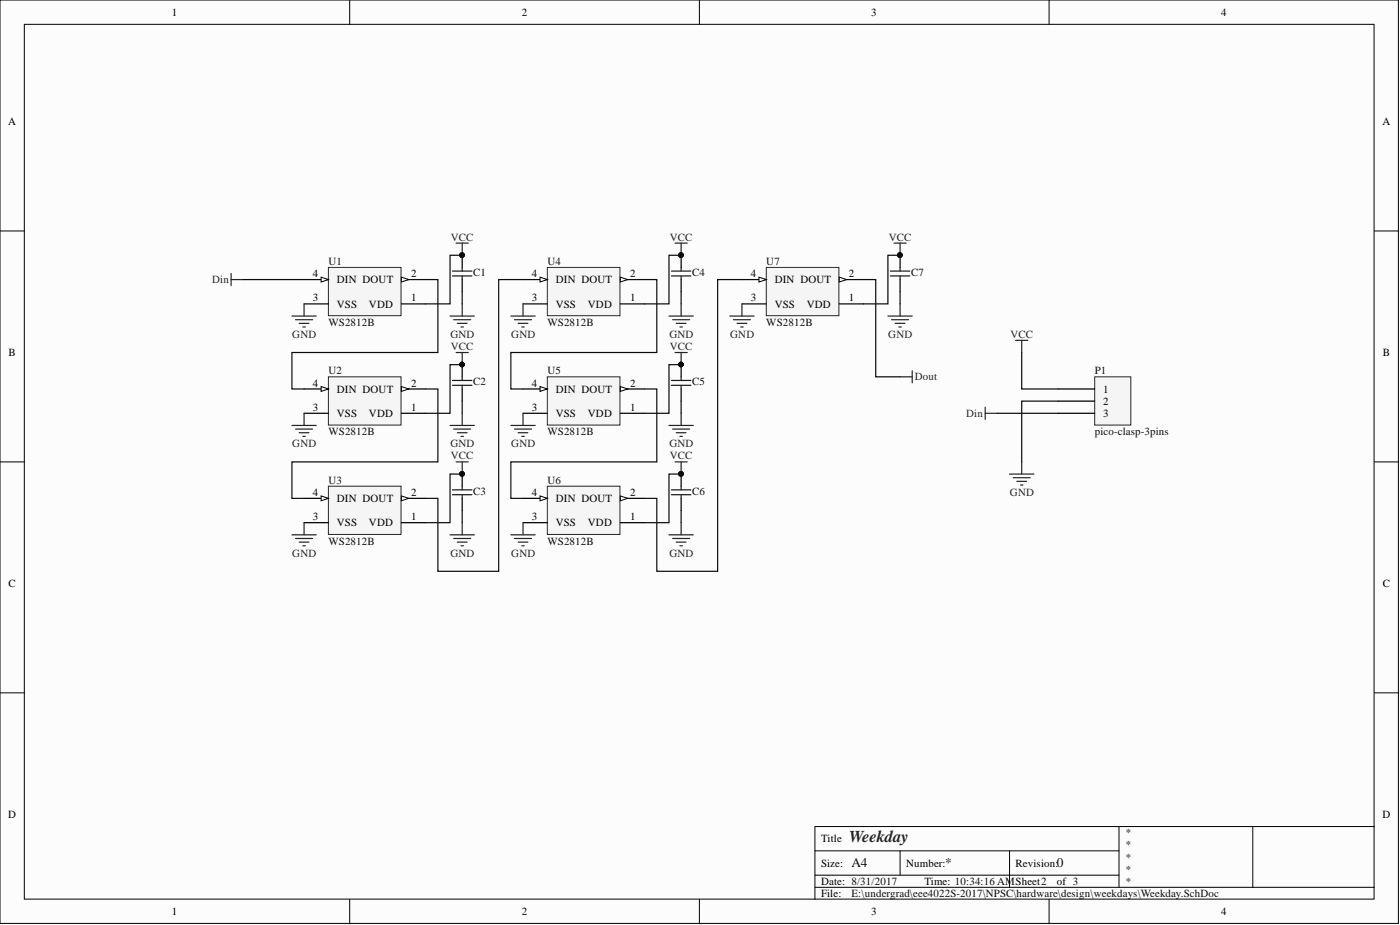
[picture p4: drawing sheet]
<svg xmlns="http://www.w3.org/2000/svg" width="292mm" height="193mm" viewBox="0 0 292 193" stroke-linecap="round" stroke-linejoin="round" font-family="sans-serif">
<defs><g id="words">
<text font-size="3.5" fill="#262626" x="177.1" y="175.7">Weekday</text>
<g font-size="2.8" fill="#0e0e0e">
<text x="177.6" y="181">A4</text>
<text x="197.2" y="181">*</text>
<text x="220.5" y="181">0</text>
</g>
<g font-size="2.3">
<text x="35.9" y="3.3">1</text>
<text x="108.9" y="3.3">2</text>
<text x="181.8" y="3.3">3</text>
<text x="254.8" y="3.3">4</text>
<text x="1.7" y="26.1">A</text>
<text x="288.5" y="26.1">A</text>
<text x="65.3" y="57.8">4</text>
<text x="70.3" y="59.1">DIN DOUT</text>
<text x="85.8" y="57.8">2</text>
<text x="111" y="57.8">4</text>
<text x="116" y="59.1">DIN DOUT</text>
<text x="131.5" y="57.8">2</text>
<text x="156.7" y="57.8">4</text>
<text x="161.7" y="59.1">DIN DOUT</text>
<text x="177.1" y="57.8">2</text>
<text x="65.3" y="62.9">3</text>
<text x="70.3" y="64.2">VSS</text>
<text x="77" y="64.2">VDD</text>
<text x="85.8" y="62.9">1</text>
<text x="111" y="62.9">3</text>
<text x="116" y="64.2">VSS</text>
<text x="122.7" y="64.2">VDD</text>
<text x="131.5" y="62.9">1</text>
<text x="156.7" y="62.9">3</text>
<text x="161.7" y="64.2">VSS</text>
<text x="168.3" y="64.2">VDD</text>
<text x="177.1" y="62.9">1</text>
<text x="1.8" y="74.3">B</text>
<text x="288.5" y="74.3">B</text>
<text x="65.3" y="80.6">4</text>
<text x="70.3" y="81.9">DIN DOUT</text>
<text x="85.8" y="80.6">2</text>
<text x="111" y="80.6">4</text>
<text x="116" y="81.9">DIN DOUT</text>
<text x="131.5" y="80.6">2</text>
<text x="230.2" y="81.9">1</text>
<text x="65.3" y="85.7">3</text>
<text x="70.3" y="87">VSS</text>
<text x="77" y="87">VDD</text>
<text x="85.8" y="85.7">1</text>
<text x="111" y="85.7">3</text>
<text x="116" y="87">VSS</text>
<text x="122.7" y="87">VDD</text>
<text x="131.5" y="85.7">1</text>
<text x="230.2" y="84.4">2</text>
<text x="230.2" y="87">3</text>
<text x="65.3" y="103.5">4</text>
<text x="70.3" y="104.7">DIN DOUT</text>
<text x="85.8" y="103.5">2</text>
<text x="111" y="103.5">4</text>
<text x="116" y="104.7">DIN DOUT</text>
<text x="131.5" y="103.5">2</text>
<text x="65.3" y="108.5">3</text>
<text x="70.3" y="109.8">VSS</text>
<text x="77" y="109.8">VDD</text>
<text x="85.8" y="108.5">1</text>
<text x="111" y="108.5">3</text>
<text x="116" y="109.8">VSS</text>
<text x="122.7" y="109.8">VDD</text>
<text x="131.5" y="108.5">1</text>
<text x="1.8" y="122.5">C</text>
<text x="288.5" y="122.5">C</text>
<text x="1.7" y="170.7">D</text>
<text x="288.5" y="170.7">D</text>
<text x="171.3" y="175.7">Title</text>
<text x="171.3" y="180.8">Size:</text>
<text x="171.3" y="184.6">Date: 8/31/2017</text>
<text x="189.1" y="180.8">Number:</text>
<text x="192.9" y="184.6">Time: 10:34:16 AMSheet2</text>
<text x="211.9" y="180.8">Revision:</text>
<text x="220.5" y="184.6">of 3</text>
<text x="35.9" y="190.9">1</text>
<text x="108.9" y="190.9">2</text>
<text x="171.3" y="187.1">File:</text>
<text x="181.8" y="190.9">3</text>
<text x="254.8" y="190.9">4</text>
</g>
<g font-size="2.3" fill="#262626">
<text x="94.1" y="50.2">VCC</text>
<text x="139.7" y="50.2">VCC</text>
<text x="185.4" y="50.2">VCC</text>
<text x="44.2" y="59.1">Din</text>
<text x="61" y="70.5">GND</text>
<text x="94" y="70.5">GND</text>
<text x="106.7" y="70.5">GND</text>
<text x="139.7" y="70.5">GND</text>
<text x="152.4" y="70.5">GND</text>
<text x="185.3" y="70.5">GND</text>
<text x="210.8" y="70.5">VCC</text>
<text x="94.1" y="73">VCC</text>
<text x="139.7" y="73">VCC</text>
<text x="190.8" y="79.4">Dout</text>
<text x="201.6" y="87">Din</text>
<text x="61" y="93.3">GND</text>
<text x="94" y="93.3">GND</text>
<text x="94.1" y="95.9">VCC</text>
<text x="106.7" y="93.3">GND</text>
<text x="139.7" y="93.3">GND</text>
<text x="139.7" y="95.9">VCC</text>
<text x="210.7" y="103.5">GND</text>
<text x="61" y="116.1">GND</text>
<text x="94" y="116.1">GND</text>
<text x="106.7" y="116.1">GND</text>
<text x="139.7" y="116.1">GND</text>
</g>
<g font-size="2.3" fill="#0e0e0e">
<text x="68.5" y="55.3">U1</text>
<text x="98.7" y="57.6">C1</text>
<text x="114.2" y="55.3">U4</text>
<text x="144.4" y="57.6">C4</text>
<text x="159.9" y="55.3">U7</text>
<text x="190.1" y="57.6">C7</text>
<text x="68.5" y="68">WS2812B</text>
<text x="114.2" y="68">WS2812B</text>
<text x="159.9" y="68">WS2812B</text>
<text x="68.5" y="78.1">U2</text>
<text x="98.7" y="80.4">C2</text>
<text x="114.2" y="78.1">U5</text>
<text x="144.4" y="80.4">C5</text>
<text x="228.4" y="78.1">P1</text>
<text x="68.5" y="90.8">WS2812B</text>
<text x="114.2" y="90.8">WS2812B</text>
<text x="228.4" y="90.8">pico-clasp-3pins</text>
<text x="68.5" y="100.9">U3</text>
<text x="114.2" y="100.9">U6</text>
<text x="98.7" y="103.2">C3</text>
<text x="144.4" y="103.2">C6</text>
<text x="68.5" y="113.6">WS2812B</text>
<text x="114.2" y="113.6">WS2812B</text>
<text x="234.7" y="174.5">*</text>
<text x="234.7" y="177">*</text>
<text x="234.7" y="179.5">*</text>
<text x="234.7" y="182.1">*</text>
<text x="234.7" y="184.6">*</text>
<text x="177.6" y="187.1">E:\undergrad\eee4022S-2017\NPSC\hardware\design\weekdays\Weekday.SchDoc</text>
</g>
</g></defs>
<g fill="#fcfcfc" stroke="#000" stroke-width=".21">
<path d="M0 0h291.8v192.6h-291.8z"/>
<path d="M5.1 5.1h281.6v182.5h-281.6z"/>
</g>
<g fill="none" stroke="#000" stroke-width=".21">
<path d="M73 0v5.1M145.9 0v5.1M218.9 0v5.1M0 48.2h5.1M286.8 48.2h5M0 96.4h5.1M286.8 96.4h5M0 144.5h5.1M286.8 144.5h5M170 177.5h63.5M187.8 177.5v5.1M210.6 177.5v7.6"/>
<path d="M233.5 172.4v12.7M261.4 172.4h-91.4v15.2M286.8 172.4h-25.4v12.7M73 187.6v5.1M145.9 187.6v5.1M170 185.1h116.8M170 182.6h63.5M218.9 187.6v5.1"/>
</g>
<path d="M68.5 55.8h15.2v10.1h-15.2z" fill="#f5f5f5" stroke="#262626" stroke-width=".21"/>
<path d="M83.7 58.3h5.1M83.7 63.4h5.1" fill="none" stroke="#000" stroke-width=".25"/>
<path d="M83.7 57.8l1.6 .5-1.6 .5z" fill="#fcfcfc"/>
<path d="M83.7 57.8l1.6 .5-1.6 .5z" fill="none" stroke="#000" stroke-width=".21"/>
<path d="M63.4 58.3h5.1M63.4 63.4h5.1" fill="none" stroke="#000" stroke-width=".25"/>
<path d="M67 57.8l1.5 .5-1.5 .5z" fill="#fcfcfc"/>
<path d="M67 57.8l1.5 .5-1.5 .5z" fill="none" stroke="#000" stroke-width=".21"/>
<path d="M95.2 50.7h2.5M96.4 50.7v2.6M60.9 65.9h5.1M61.7 66.7h3.5M62.4 67.5h2.1M63.2 68.2h.5M63.4 63.4v2.5M93.9 65.9h5.1M94.7 66.7h3.5M95.4 67.5h2M96.2 68.2h.5M96.4 63.4v2.5" fill="none" stroke="#262626" stroke-width=".25"/>
<circle cx="96.4" cy="53.2" r=".47" fill="#0e0e0e" stroke="#0e0e0e" stroke-width=".21"/>
<path d="M96.4 53.3v2.5M96.4 58.3v2.6" fill="none" stroke="#000" stroke-width=".25"/>
<path d="M94.4 56.6h4.1M94.4 57.6h4.1M96.4 55.8v.8M96.4 57.6v.7" fill="none" stroke="#1c1c1c" stroke-width=".25"/>
<path d="M68.5 78.6h15.2v10.1h-15.2z" fill="#f5f5f5" stroke="#262626" stroke-width=".21"/>
<path d="M83.7 86.2h5.1M83.7 81.1h5.1" fill="none" stroke="#000" stroke-width=".25"/>
<path d="M83.7 80.6l1.6 .5-1.6 .6z" fill="#fcfcfc"/>
<path d="M83.7 80.6l1.6 .5-1.6 .6z" fill="none" stroke="#000" stroke-width=".21"/>
<path d="M63.4 86.2h5.1M63.4 81.1h5.1" fill="none" stroke="#000" stroke-width=".25"/>
<path d="M67 80.6l1.5 .5-1.5 .6z" fill="#fcfcfc"/>
<path d="M67 80.6l1.5 .5-1.5 .6z" fill="none" stroke="#000" stroke-width=".21"/>
<path d="M95.2 73.5h2.5M96.4 73.5v2.6M60.9 88.8h5.1M61.7 89.5h3.5M62.4 90.3h2.1M63.2 91h.5M63.4 86.2v2.6M93.9 88.8h5.1M94.7 89.5h3.5M95.4 90.3h2M96.2 91h.5M96.4 86.2v2.6" fill="none" stroke="#262626" stroke-width=".25"/>
<circle cx="96.4" cy="76" r=".47" fill="#0e0e0e" stroke="#0e0e0e" stroke-width=".21"/>
<path d="M96.4 76.1v2.5M96.4 81.1v2.6" fill="none" stroke="#000" stroke-width=".25"/>
<path d="M94.4 79.4h4.1M96.4 78.6v.8M94.4 80.4h4.1M96.4 80.4v.7" fill="none" stroke="#1c1c1c" stroke-width=".25"/>
<path d="M68.5 101.4h15.2v10.1h-15.2z" fill="#f5f5f5" stroke="#262626" stroke-width=".21"/>
<path d="M83.7 109h5.1M83.7 104h5.1" fill="none" stroke="#000" stroke-width=".25"/>
<path d="M83.7 103.5l1.6 .5-1.6 .5z" fill="#fcfcfc"/>
<path d="M83.7 103.5l1.6 .5-1.6 .5z" fill="none" stroke="#000" stroke-width=".21"/>
<path d="M63.4 109h5.1M63.4 104h5.1" fill="none" stroke="#000" stroke-width=".25"/>
<path d="M67 103.5l1.5 .5-1.5 .5z" fill="#fcfcfc"/>
<path d="M67 103.5l1.5 .5-1.5 .5z" fill="none" stroke="#000" stroke-width=".21"/>
<path d="M95.2 96.4h2.5M96.4 96.4v2.5M60.9 111.6h5.1M61.7 112.3h3.5M62.4 113.1h2.1M63.2 113.9h.5M63.4 109v2.6M93.9 111.6h5.1M94.7 112.3h3.5M95.4 113.1h2M96.2 113.9h.5M96.4 109v2.6" fill="none" stroke="#262626" stroke-width=".25"/>
<circle cx="96.4" cy="98.9" r=".47" fill="#0e0e0e" stroke="#0e0e0e" stroke-width=".21"/>
<path d="M96.4 98.9v2.5M96.4 104v2.5" fill="none" stroke="#000" stroke-width=".25"/>
<path d="M94.4 102.2h4.1M94.4 103.2h4.1M96.4 101.4v.8M96.4 103.2v.8" fill="none" stroke="#1c1c1c" stroke-width=".25"/>
<path d="M114.2 55.8h15.1v10.1h-15.1z" fill="#f5f5f5" stroke="#262626" stroke-width=".21"/>
<path d="M129.4 58.3h5.1M129.4 63.4h5.1" fill="none" stroke="#000" stroke-width=".25"/>
<path d="M129.4 57.8l1.5 .5-1.5 .5z" fill="#fcfcfc"/>
<path d="M129.4 57.8l1.5 .5-1.5 .5z" fill="none" stroke="#000" stroke-width=".21"/>
<path d="M109.1 58.3h5.1M109.1 63.4h5.1" fill="none" stroke="#000" stroke-width=".25"/>
<path d="M112.7 57.8l1.5 .5-1.5 .5z" fill="#fcfcfc"/>
<path d="M112.7 57.8l1.5 .5-1.5 .5z" fill="none" stroke="#000" stroke-width=".21"/>
<path d="M140.8 50.7h2.6M142.1 50.7v2.6M106.6 65.9h5.1M107.3 66.7h3.6M108.1 67.5h2M108.9 68.2h.5M109.1 63.4v2.5M139.6 65.9h5.1M140.3 66.7h3.6M141.1 67.5h2M141.9 68.2h.5M142.1 63.4v2.5" fill="none" stroke="#262626" stroke-width=".25"/>
<circle cx="142.1" cy="53.2" r=".47" fill="#0e0e0e" stroke="#0e0e0e" stroke-width=".21"/>
<path d="M142.1 53.3v2.5M142.1 58.3v2.6" fill="none" stroke="#000" stroke-width=".25"/>
<path d="M140.1 56.6h4M140.1 57.6h4M142.1 55.8v.8M142.1 57.6v.7" fill="none" stroke="#1c1c1c" stroke-width=".25"/>
<path d="M114.2 78.6h15.1v10.1h-15.1z" fill="#f5f5f5" stroke="#262626" stroke-width=".21"/>
<path d="M129.4 86.2h5.1M129.4 81.1h5.1" fill="none" stroke="#000" stroke-width=".25"/>
<path d="M129.4 80.6l1.5 .5-1.5 .6z" fill="#fcfcfc"/>
<path d="M129.4 80.6l1.5 .5-1.5 .6z" fill="none" stroke="#000" stroke-width=".21"/>
<path d="M109.1 86.2h5.1M109.1 81.1h5.1" fill="none" stroke="#000" stroke-width=".25"/>
<path d="M112.7 80.6l1.5 .5-1.5 .6z" fill="#fcfcfc"/>
<path d="M112.7 80.6l1.5 .5-1.5 .6z" fill="none" stroke="#000" stroke-width=".21"/>
<path d="M140.8 73.5h2.6M142.1 73.5v2.6M106.6 88.8h5.1M107.3 89.5h3.6M108.1 90.3h2M108.9 91h.5M109.1 86.2v2.6M139.6 88.8h5.1M140.3 89.5h3.6M141.1 90.3h2M141.9 91h.5M142.1 86.2v2.6" fill="none" stroke="#262626" stroke-width=".25"/>
<circle cx="142.1" cy="76" r=".47" fill="#0e0e0e" stroke="#0e0e0e" stroke-width=".21"/>
<path d="M142.1 76.1v2.5M142.1 81.1v2.6" fill="none" stroke="#000" stroke-width=".25"/>
<path d="M140.1 79.4h4M142.1 78.6v.8M140.1 80.4h4M142.1 80.4v.7" fill="none" stroke="#1c1c1c" stroke-width=".25"/>
<path d="M114.2 101.4h15.1v10.1h-15.1z" fill="#f5f5f5" stroke="#262626" stroke-width=".21"/>
<path d="M129.4 109h5.1M129.4 104h5.1" fill="none" stroke="#000" stroke-width=".25"/>
<path d="M129.4 103.5l1.5 .5-1.5 .5z" fill="#fcfcfc"/>
<path d="M129.4 103.5l1.5 .5-1.5 .5z" fill="none" stroke="#000" stroke-width=".21"/>
<path d="M109.1 109h5.1M109.1 104h5.1" fill="none" stroke="#000" stroke-width=".25"/>
<path d="M112.7 103.5l1.5 .5-1.5 .5z" fill="#fcfcfc"/>
<path d="M112.7 103.5l1.5 .5-1.5 .5z" fill="none" stroke="#000" stroke-width=".21"/>
<path d="M140.8 96.4h2.6M142.1 96.4v2.5M106.6 111.6h5.1M107.3 112.3h3.6M108.1 113.1h2M108.9 113.9h.5M109.1 109v2.6M139.6 111.6h5.1M140.3 112.3h3.6M141.1 113.1h2M141.9 113.9h.5M142.1 109v2.6" fill="none" stroke="#262626" stroke-width=".25"/>
<circle cx="142.1" cy="98.9" r=".47" fill="#0e0e0e" stroke="#0e0e0e" stroke-width=".21"/>
<path d="M142.1 98.9v2.5M142.1 104v2.5" fill="none" stroke="#000" stroke-width=".25"/>
<path d="M140.1 102.2h4M140.1 103.2h4M142.1 101.4v.8M142.1 103.2v.8" fill="none" stroke="#1c1c1c" stroke-width=".25"/>
<path d="M159.9 55.8h15.1v10.1h-15.1z" fill="#f5f5f5" stroke="#262626" stroke-width=".21"/>
<path d="M175.1 58.3h5.1M175.1 63.4h5.1" fill="none" stroke="#000" stroke-width=".25"/>
<path d="M175.1 57.8l1.5 .5-1.5 .5z" fill="#fcfcfc"/>
<path d="M175.1 57.8l1.5 .5-1.5 .5z" fill="none" stroke="#000" stroke-width=".21"/>
<path d="M154.8 58.3h5.1M154.8 63.4h5.1" fill="none" stroke="#000" stroke-width=".25"/>
<path d="M158.4 57.8l1.5 .5-1.5 .5z" fill="#fcfcfc"/>
<path d="M158.4 57.8l1.5 .5-1.5 .5z" fill="none" stroke="#000" stroke-width=".21"/>
<g fill="none" stroke="#262626" stroke-width=".25">
<path d="M48.2 57.1v2.5M48.2 58.3h2.6M186.5 50.7h2.6M187.8 50.7v2.6M152.3 65.9h5M153 66.7h3.6M153.8 67.5h2M154.5 68.2h.6M154.8 63.4v2.5M185.3 65.9h5M186 66.7h3.6M186.8 67.5h2"/>
<path d="M187.5 68.2h.5M187.8 63.4v2.5M187.8 78.6h2.5M190.3 77.3v2.6M211.9 71h2.5M213.2 71v2.5M205.6 85v2.5M205.6 86.2h2.5M210.6 98.9h5.1M211.4 99.7h3.5M213.2 96.4v2.5M212.2 100.4h2"/>
<path d="M212.9 101.2h.5"/>
</g>
<g fill="#0e0e0e" stroke="#0e0e0e" stroke-width=".21">
<circle cx="187.8" cy="53.2" r=".47"/>
<circle cx="96.4" cy="53.2" r=".47"/>
<circle cx="96.4" cy="76" r=".47"/>
<circle cx="96.4" cy="98.9" r=".47"/>
<circle cx="142.1" cy="53.2" r=".47"/>
<circle cx="142.1" cy="76" r=".47"/>
<circle cx="142.1" cy="98.9" r=".47"/>
</g>
<path d="M187.8 53.3v2.5M187.8 58.3v2.6" fill="none" stroke="#000" stroke-width=".25"/>
<path d="M185.8 56.6h4M185.8 57.6h4M187.8 55.8v.8M187.8 57.6v.7" fill="none" stroke="#1c1c1c" stroke-width=".25"/>
<g fill="none" stroke="#0e0e0e" stroke-width=".25">
<path d="M50.8 58.3h12.6M88.8 58.3h2.6v15.2h-30.5v7.6h2.5M96.4 53.3h-2.5v10.1h-5.1M109.1 58.3h-5.1v60.9h-12.6v-15.2h-2.6M134.5 58.3h2.5v15.2h-30.4v7.6h2.5M142.1 53.3h-2.5v10.1h-5.1M154.8 58.3h-5.1v60.9h-12.7v-15.2h-2.5M180.2 58.3h2.5v20.3h5.1M187.8 53.3h-2.5v10.1h-5.1M96.4 76.1h-2.5v10.1h-5.1M96.4 60.9v2.5M142.1 76.1h-2.5v10.1h-5.1"/>
<path d="M142.1 60.9v2.5M187.8 60.9v2.5M213.2 73.5v7.6h7.6M88.8 81.1h2.6v15.3h-30.5v7.6h2.5M96.4 98.9h-2.5v10.1h-5.1M96.4 83.7v2.5M134.5 81.1h2.5v15.3h-30.4v7.6h2.5M142.1 98.9h-2.5v10.1h-5.1M142.1 83.7v2.5M208.1 86.2h12.7M220.8 83.7h-7.6v12.7M96.4 106.5v2.5"/>
<path d="M142.1 106.5v2.5"/>
</g>
<path d="M228.4 78.6h7.5v10.1h-7.5z" fill="#f5f5f5" stroke="#262626" stroke-width=".21"/>
<path d="M220.8 81.1h7.6M220.8 83.7h7.6M220.8 86.2h7.6" fill="none" stroke="#000" stroke-width=".25"/>
<use href="#words"/>
</svg>
